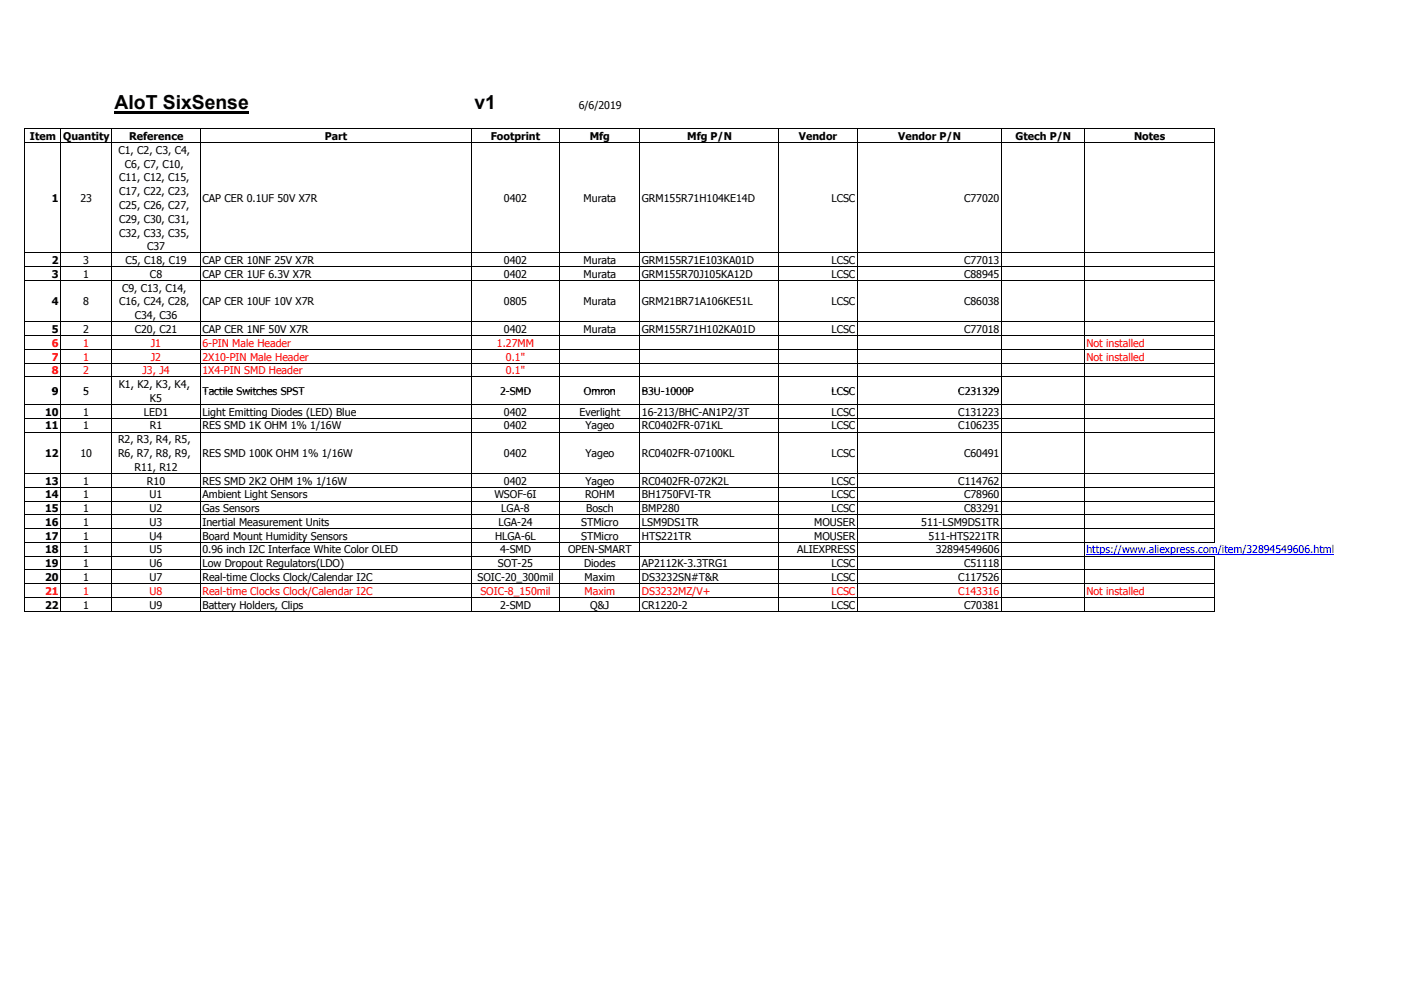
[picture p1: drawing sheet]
<svg xmlns="http://www.w3.org/2000/svg" width="297mm" height="210mm" viewBox="0 0 297 210" stroke-linecap="round" stroke-linejoin="round" font-family="sans-serif">
<defs><g id="words">
<g font-size="4.1">
<text x="24.3" y="23.2">AIoT SixSense</text>
<text x="100.6" y="23.2">v1</text>
</g>
<g font-size="2.3">
<text x="122.7" y="23.2">6/6/2019</text>
<text x="6.4" y="29.7">Item</text>
<text x="13.4" y="29.7">Quantity</text>
<text x="27.4" y="29.7">Reference</text>
<text x="68.8" y="29.6">Part</text>
<text x="104" y="29.6">Footprint</text>
<text x="125" y="29.6">Mfg</text>
<text x="145.7" y="29.7">Mfg P/N</text>
<text x="169.4" y="29.7">Vendor</text>
<text x="190.4" y="29.7">Vendor P/N</text>
<text x="215.3" y="29.7">Gtech P/N</text>
<text x="240.5" y="29.7">Notes</text>
<text x="25.1" y="32.6">C1, C2, C3, C4,</text>
<text x="26.5" y="35.5">C6, C7, C10,</text>
<text x="25.3" y="38.5">C11, C12, C15,</text>
<text x="25.3" y="41.4">C17, C22, C23,</text>
<text x="11" y="42.8">1</text>
<text x="17" y="42.8">23</text>
<text x="25.3" y="44.3">C25, C26, C27,</text>
<text x="25.3" y="47.2">C29, C30, C31,</text>
<text x="42.9" y="42.8">CAP CER 0.1UF 50V X7R</text>
<text x="106.8" y="42.8">0402</text>
<text x="123.7" y="42.8">Murata</text>
<text x="136.1" y="42.8">GRM155R71H104KE14D</text>
<text x="176.3" y="42.8">LCSC</text>
<text x="204.4" y="42.8">C77020</text>
<text x="25.3" y="50.1">C32, C33, C35,</text>
<text x="31.2" y="53.1">C37</text>
<text x="11" y="56">2</text>
<text x="11" y="58.9">3</text>
<text x="17.7" y="56">3</text>
<text x="17.7" y="58.9">1</text>
<text x="26.6" y="56">C5, C18, C19</text>
<text x="31.8" y="58.9">C8</text>
<text x="42.9" y="56">CAP CER 10NF 25V X7R</text>
<text x="42.9" y="58.9">CAP CER 1UF 6.3V X7R</text>
<text x="106.8" y="56">0402</text>
<text x="106.8" y="58.9">0402</text>
<text x="123.7" y="56">Murata</text>
<text x="123.7" y="58.9">Murata</text>
<text x="136.1" y="56">GRM155R71E103KA01D</text>
<text x="136.1" y="58.9">GRM155R70J105KA12D</text>
<text x="176.3" y="56">LCSC</text>
<text x="176.3" y="58.9">LCSC</text>
<text x="204.4" y="56">C77013</text>
<text x="204.4" y="58.9">C88945</text>
<text x="11" y="64.8">4</text>
<text x="17.7" y="64.8">8</text>
<text x="25.3" y="64.8">C16, C24, C28,</text>
<text x="25.9" y="61.8">C9, C13, C14,</text>
<text x="42.9" y="64.8">CAP CER 10UF 10V X7R</text>
<text x="106.8" y="64.8">0805</text>
<text x="123.7" y="64.8">Murata</text>
<text x="136.1" y="64.8">GRM21BR71A106KE51L</text>
<text x="176.3" y="64.8">LCSC</text>
<text x="204.4" y="64.8">C86038</text>
<text x="11" y="70.6">5</text>
<text x="17.7" y="70.6">2</text>
<text x="28.6" y="67.7">C34, C36</text>
<text x="28.6" y="70.6">C20, C21</text>
<text x="42.9" y="70.6">CAP CER 1NF 50V X7R</text>
<text x="106.8" y="70.6">0402</text>
<text x="123.7" y="70.6">Murata</text>
<text x="136.1" y="70.6">GRM155R71H102KA01D</text>
<text x="176.3" y="70.6">LCSC</text>
<text x="204.4" y="70.6">C77018</text>
<text x="11" y="83.7">9</text>
<text x="17.7" y="83.7">5</text>
<text x="25.2" y="82.3">K1, K2, K3, K4,</text>
<text x="42.9" y="83.7">Tactile Switches SPST</text>
<text x="106" y="83.7">2-SMD</text>
<text x="123.8" y="83.7">Omron</text>
<text x="136.1" y="83.7">B3U-1000P</text>
<text x="176.3" y="83.7">LCSC</text>
<text x="203.2" y="83.7">C231329</text>
<text x="9.6" y="88.1">10</text>
<text x="17.7" y="88.1">1</text>
<text x="30.5" y="88.1">LED1</text>
<text x="31.8" y="85.2">K5</text>
<text x="42.9" y="88.1">Light Emitting Diodes (LED) Blue</text>
<text x="106.8" y="88.1">0402</text>
<text x="122.8" y="88.1">Everlight</text>
<text x="136.1" y="88.1">16-213/BHC-AN1P2/3T</text>
<text x="176.3" y="88.1">LCSC</text>
<text x="203.2" y="88.1">C131223</text>
<text x="9.6" y="91.1">11</text>
<text x="17.7" y="91.1">1</text>
<text x="25" y="94">R2, R3, R4, R5,</text>
<text x="31.8" y="91.1">R1</text>
<text x="42.9" y="91.1">RES SMD 1K OHM 1% 1/16W</text>
<text x="106.8" y="91.1">0402</text>
<text x="124.1" y="91.1">Yageo</text>
<text x="136.1" y="91.1">RC0402FR-071KL</text>
<text x="176.3" y="91.1">LCSC</text>
<text x="203.2" y="91.1">C106235</text>
<text x="9.6" y="96.9">12</text>
<text x="17" y="96.9">10</text>
<text x="25" y="96.9">R6, R7, R8, R9,</text>
<text x="28.5" y="99.8">R11, R12</text>
<text x="42.9" y="96.9">RES SMD 100K OHM 1% 1/16W</text>
<text x="106.8" y="96.9">0402</text>
<text x="124.1" y="96.9">Yageo</text>
<text x="136.1" y="96.9">RC0402FR-07100KL</text>
<text x="176.3" y="96.9">LCSC</text>
<text x="204.4" y="96.9">C60491</text>
<text x="9.6" y="102.7">13</text>
<text x="9.6" y="105.7">14</text>
<text x="17.7" y="102.7">1</text>
<text x="17.7" y="105.7">1</text>
<text x="31.2" y="102.7">R10</text>
<text x="31.7" y="105.7">U1</text>
<text x="42.9" y="102.7">RES SMD 2K2 OHM 1% 1/16W</text>
<text x="42.9" y="105.7">Ambient Light Sensors</text>
<text x="104.8" y="105.7">WSOF-6I</text>
<text x="106.8" y="102.7">0402</text>
<text x="124" y="105.7">ROHM</text>
<text x="124.1" y="102.7">Yageo</text>
<text x="136.1" y="102.7">RC0402FR-072K2L</text>
<text x="136.1" y="105.7">BH1750FVI-TR</text>
<text x="176.3" y="102.7">LCSC</text>
<text x="176.3" y="105.7">LCSC</text>
<text x="203.2" y="102.7">C114762</text>
<text x="204.4" y="105.7">C78960</text>
<text x="9.6" y="108.6">15</text>
<text x="9.6" y="111.5">16</text>
<text x="17.7" y="108.6">1</text>
<text x="17.7" y="111.5">1</text>
<text x="31.7" y="108.6">U2</text>
<text x="31.7" y="111.5">U3</text>
<text x="42.9" y="108.6">Gas Sensors</text>
<text x="42.9" y="111.5">Inertial Measurement Units</text>
<text x="105.7" y="111.5">LGA-24</text>
<text x="106.3" y="108.6">LGA-8</text>
<text x="123.2" y="111.5">STMicro</text>
<text x="124.3" y="108.6">Bosch</text>
<text x="136.1" y="108.6">BMP280</text>
<text x="136.1" y="111.5">LSM9DS1TR</text>
<text x="172.6" y="111.5">MOUSER</text>
<text x="176.3" y="108.6">LCSC</text>
<text x="195.3" y="111.5">511-LSM9DS1TR</text>
<text x="204.4" y="108.6">C83291</text>
<text x="9.6" y="114.4">17</text>
<text x="9.6" y="117.4">18</text>
<text x="17.7" y="114.4">1</text>
<text x="17.7" y="117.4">1</text>
<text x="31.7" y="114.4">U4</text>
<text x="31.7" y="117.4">U5</text>
<text x="42.9" y="114.4">Board Mount Humidity Sensors</text>
<text x="42.9" y="117.4">0.96 inch I2C Interface White Color OLED</text>
<text x="105" y="114.4">HLGA-6L</text>
<text x="106" y="117.4">4-SMD</text>
<text x="120.4" y="117.4">OPEN-SMART</text>
<text x="123.2" y="114.4">STMicro</text>
<text x="136.1" y="114.4">HTS221TR</text>
<text x="169" y="117.4">ALIEXPRESS</text>
<text x="172.6" y="114.4">MOUSER</text>
<text x="196.9" y="114.4">511-HTS221TR</text>
<text x="198.4" y="117.4">32894549606</text>
<text x="9.6" y="120.3">19</text>
<text x="9.6" y="123.2">20</text>
<text x="17.7" y="120.3">1</text>
<text x="17.7" y="123.2">1</text>
<text x="31.7" y="120.3">U6</text>
<text x="31.7" y="123.2">U7</text>
<text x="42.9" y="120.3">Low Dropout Regulators(LDO)</text>
<text x="42.9" y="123.2">Real-time Clocks Clock/Calendar I2C</text>
<text x="101.2" y="123.2">SOIC-20_300mil</text>
<text x="105.6" y="120.3">SOT-25</text>
<text x="123.8" y="120.3">Diodes</text>
<text x="123.9" y="123.2">Maxim</text>
<text x="136.1" y="120.3">AP2112K-3.3TRG1</text>
<text x="136.1" y="123.2">DS3232SN#T&amp;R</text>
<text x="176.3" y="120.3">LCSC</text>
<text x="176.3" y="123.2">LCSC</text>
<text x="203.2" y="123.2">C117526</text>
<text x="204.4" y="120.3">C51118</text>
<text x="9.6" y="129">22</text>
<text x="17.7" y="129">1</text>
<text x="31.7" y="129">U9</text>
<text x="42.9" y="129">Battery Holders, Clips</text>
<text x="106" y="129">2-SMD</text>
<text x="125.1" y="129">Q&amp;J</text>
<text x="136.1" y="129">CR1220-2</text>
<text x="176.3" y="129">LCSC</text>
<text x="204.4" y="129">C70381</text>
</g>
<g font-size="2.3" fill="#f00">
<text x="11" y="73.5">6</text>
<text x="11" y="76.4">7</text>
<text x="17.7" y="73.5">1</text>
<text x="17.7" y="76.4">1</text>
<text x="32" y="73.5">J1</text>
<text x="32" y="76.4">J2</text>
<text x="42.9" y="73.5">6-PIN Male Header</text>
<text x="42.9" y="76.4">2X10-PIN Male Header</text>
<text x="105.4" y="73.5">1.27MM</text>
<text x="107.3" y="76.4">0.1&quot;</text>
<text x="230.3" y="73.5">Not installed</text>
<text x="230.3" y="76.4">Not installed</text>
<text x="11" y="79.4">8</text>
<text x="17.7" y="79.4">2</text>
<text x="30.2" y="79.4">J3, J4</text>
<text x="42.9" y="79.4">1X4-PIN SMD Header</text>
<text x="107.3" y="79.4">0.1&quot;</text>
<text x="9.6" y="126.1">21</text>
<text x="17.7" y="126.1">1</text>
<text x="31.7" y="126.1">U8</text>
<text x="42.9" y="126.1">Real-time Clocks Clock/Calendar I2C</text>
<text x="101.8" y="126.1">SOIC-8_150mil</text>
<text x="123.9" y="126.1">Maxim</text>
<text x="136.1" y="126.1">DS3232MZ/V+</text>
<text x="176.3" y="126.1">LCSC</text>
<text x="203.2" y="126.1">C143316</text>
<text x="230.3" y="126.1">Not installed</text>
</g>
<text font-size="2.3" fill="#00f" x="230.3" y="117.3">https://www.aliexpress.com/item/32894549606.html</text>
</g></defs>
<path d="M24.3 23.8h28.5" fill="none" stroke="#000" stroke-width=".44"/>
<g fill="none" stroke="#000" stroke-width=".21">
<path d="M5.2 27.2v102.5M5.3 27.3h252.2M5.3 30.3h252.2M12.9 27.4v102.3M23.6 27.4v102.3M42.5 27.4v102.3M99.9 27.4v102.3M118.6 27.4v102.3M135.7 27.4v102.3M165 27.4v102.3M181.7 27.4v102.3M212.3 27.4v102.3"/>
<path d="M229.9 27.4v102.3M257.4 27.4v87.7M5.3 53.6h252.2M5.3 56.6h252.2M5.3 59.5h252.2M5.3 68.2h252.2M5.3 71.2h252.2M5.3 74.1h252.2M5.3 77h252.2M5.3 79.9h252.2M5.3 85.8h252.2M5.3 88.7h252.2"/>
<path d="M5.3 91.6h252.2M5.3 100.4h252.2M5.3 103.3h252.2M5.3 106.2h252.2M5.3 109.1h252.2M5.3 112.1h252.2M5.3 115h252.2M5.3 117.9h252.2M257.4 118v11.7M5.3 120.8h252.2M5.3 123.8h252.2M5.3 126.7h252.2"/>
<path d="M5.3 129.6h252.2"/>
</g>
<path d="M230.3 117.6h52.6" fill="none" stroke="#00f" stroke-width=".21"/>
<use href="#words"/>
</svg>
